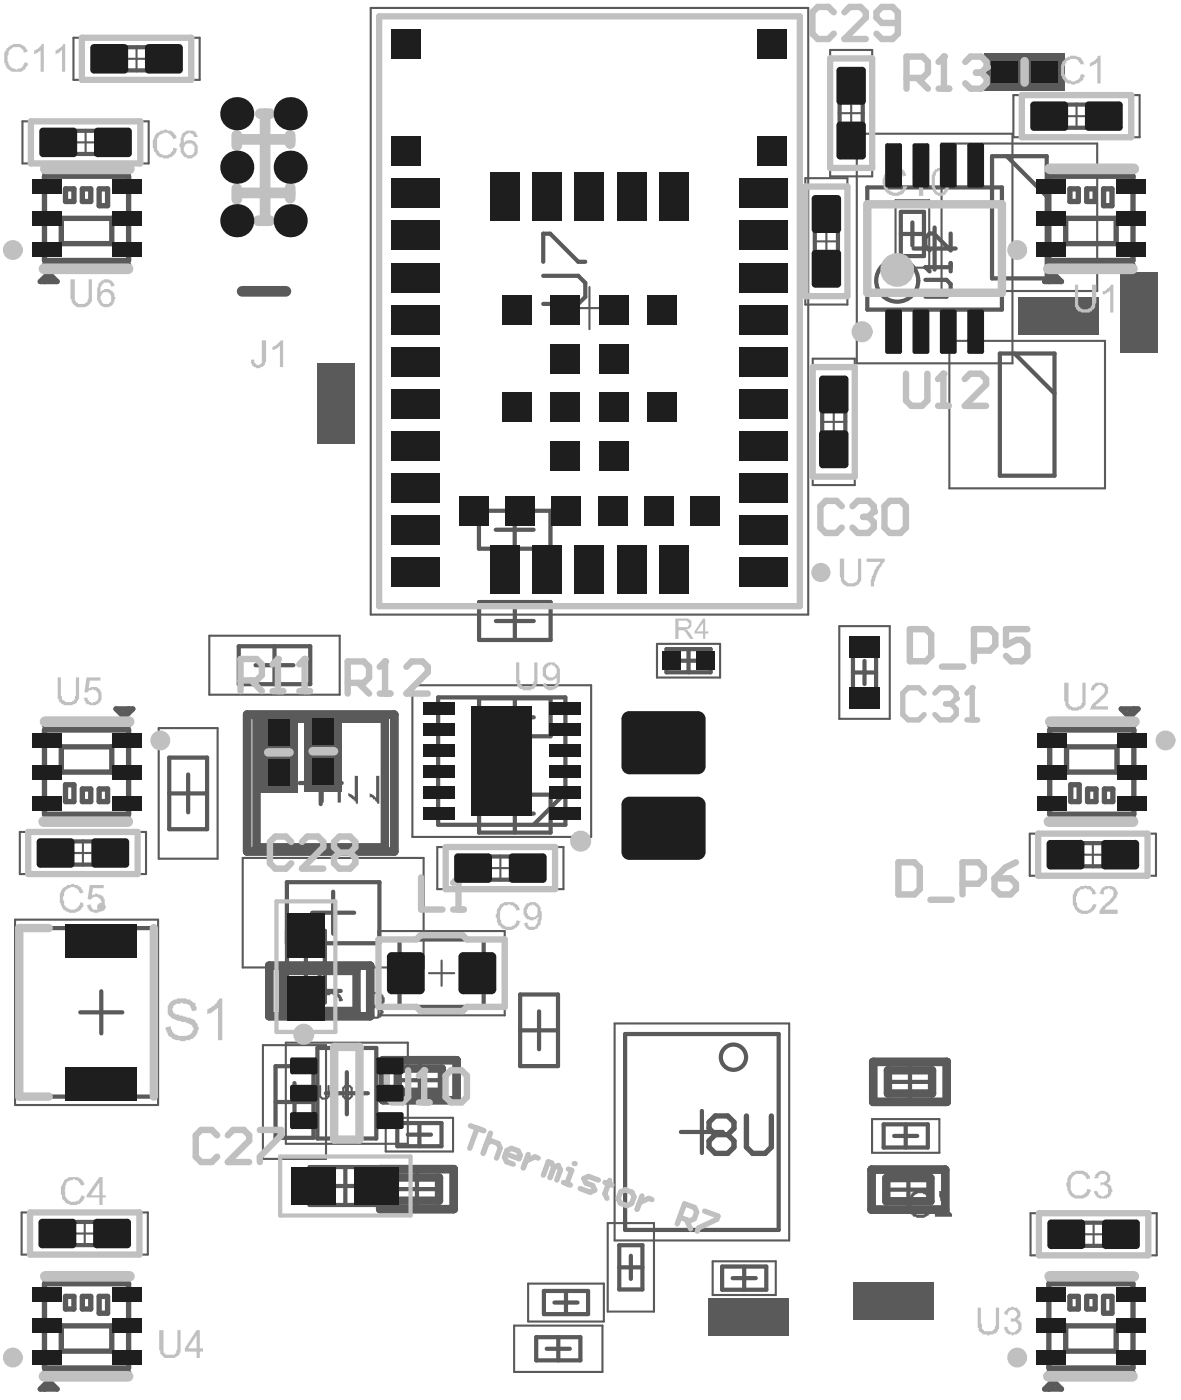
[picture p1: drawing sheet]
<svg xmlns="http://www.w3.org/2000/svg" width="93mm" height="110mm" viewBox="0 0 93 110" stroke-linecap="round" stroke-linejoin="round" font-family="sans-serif">
<path d="M19.5 56.4h11.6v10.8h-11.6zM21.2 76.2h8v4h-8zM30 92.2h5.8v3.2h-5.8zM30.2 83.6h5.8v3.2h-5.8zM68.7 92.3h5.8v3.1h-5.8zM68.9 83.8h5.8v3.1h-5.8z" fill="none" stroke="#5a5a5a" stroke-width=".66"/>
<g fill="#5a5a5a">
<path d="M25.5 61.3h.1a.92 .92 0 0 1 1.2 .2l.1 .1v1.7h-.3v-1.2a.6 .6 0 0 0-.2-.7h-.1a.56 .56 0 0 0-.6 .1 .56 .56 0 0 0-.2 .6v1.2h-.2v-1.7h.1v-.2z"/>
<path d="M28 61.2h.2v2.2h-.1l-.1-.3-.5-.3v-.3h.1v.1h.1l.3 .3z"/>
<path d="M29.7 61.2h.2v2.2h-.2l-.1-.4h-.2l-.1-.1h-.1v-.4l.5 .4z"/>
<path d="M72 94a1.05 1.05 0 0 1 1.2 .1l.2 .2 .1 .3h-.4a.59 .59 0 0 0-.9-.4 1.04 1.04 0 0 0 .1 1.6h.2a.45 .45 0 0 0 .6-.3v-.1l.3 .1a.77 .77 0 0 1-1.2 .5h-.1a1.03 1.03 0 0 1-.5-1.2v-.3h.1z"/>
<path d="M74.1 93.9h.2v.5h.1l.1 .5h.1v.1l.3 .6 .2 .1v.3h-1.4v-.3h1a3.2 3.2 0 0 1-.6-1.5z"/>
<path d="M25.4 78.4a1.41 1.41 0 0 1 1.4 0l.2 .4v.1l-.2 .1-.1-.3-.2-.2a.7 .7 0 0 0-1 .3v.2a.92 .92 0 0 0 .4 1.1h.1a.45 .45 0 0 0 .6-.2l.1-.2 .3 .1v.2h-.1a.85 .85 0 0 1-1.2 .3 .81 .81 0 0 1-.5-.7v-.2a.94 .94 0 0 1 .2-.9z"/>
<path d="M28 78.2h.2v2.2h-.1l-.3-.4-.3-.2v-.2h.1l.3 .2 .1 .1z"/>
<path d="M29.2 78.3a.76 .76 0 0 1 1.1 .6 .58 .58 0 0 1-.4 .5 .45 .45 0 0 1 .4 .5h-.1a.57 .57 0 0 1-1 .4l-.2-.4v-.1h.2a.45 .45 0 0 0 .5 .4l.3-.4h-.1v-.2l-.4-.1v-.2h.1a.39 .39 0 0 0 .4-.2 .39 .39 0 0 0 0-.4l-.1-.1a.36 .36 0 0 0-.4-.2 .36 .36 0 0 0-.3 .4h-.3z"/>
</g>
<g fill="none" stroke="#5a5a5a" stroke-width=".33">
<path d="M5 10.3h3.5v1.8h-3.5zM9 3.7h3.5v1.9h-3.5zM64.3 17.3h1.8v3.5h-1.8zM66.2 7.2h1.8v3.5h-1.8zM83.2 8.2h3.4v1.9h-3.4zM64.8 31.5h1.9v3.5h-1.9zM4.8 66.4h3.5v1.8h-3.5zM23.6 78.2h3.3M23.6 61.8h3.3M25.2 76.5v3.3M25.3 60.1v3.3M37.7 67.6h3.5v1.8h-3.5z"/>
<path d="M84.4 66.5h3.5v1.8h-3.5zM4.9 96.4h3.5v1.8h-3.5zM31.2 93.8h3.3M31.4 85.2h3.4M32.9 92.1v3.3M33.1 83.5v3.4M70 93.8h3.3M70.1 85.3h3.3M71.6 92.2v3.3M71.8 83.7v3.3M84.5 96.4h3.5v1.9h-3.5z"/>
</g>
<path d="M19.5 56.4h11.6v10.8h-11.6zM21.2 76.2h8v4h-8zM30 92.2h5.8v3.2h-5.8zM30.2 83.6h5.8v3.2h-5.8zM68.7 92.3h5.8v3.1h-5.8zM68.9 83.8h5.8v3.1h-5.8z" fill="none" stroke="#5a5a5a" stroke-width=".66"/>
<g fill="#5a5a5a">
<path d="M20.5 56.2h3v6.3h-3z"/>
<path d="M24 56.1h3v6.3h-3z"/>
<path d="M77.6 4.2h6.4v2.9h-6.4z"/>
<path d="M25 28.7h2.9v6.3h-2.9z"/>
<path d="M67.3 101.1h6.4v3h-6.4z"/>
<path d="M55.9 102.4h6.3v3h-6.3z"/>
<path d="M88.4 21.5h2.9v6.3h-2.9z"/>
<path d="M80.3 23.4h6.4v3h-6.4z"/>
</g>
<g fill="none" stroke="#5a5a5a" stroke-width=".17">
<path d="M1.8 9.6h9.9v3.3h-9.9zM5.8 11.2h1.9M5.8 3h9.9v3.3h-9.9zM6.7 10.2v2M9.8 4.6h2M10.8 3.6v2M29.2 .6h34.5v47.9h-34.5zM63.5 14.1h3.3v9.9h-3.3zM64.2 19h2M65.2 18v2M65.5 3.9h3.3v10h-3.3zM66.1 8.9h2"/>
<path d="M67.1 7.9v2M67.6 10.5h12.2v18.2h-12.2zM70.6 15.8h2.7v5.3h-2.7zM74.3 11.3h12.2v11.7h-12.2zM78.9 4.7h3.8v2h-3.8zM79.9 7.5h10v3.3h-10zM83.9 9.2h2M84.9 8.2v2M25.5 30h2v3.7h-2zM44.8 24.3h3.3M46.5 22.6v3.4M64.1 28.3h3.3v10h-3.3z"/>
<path d="M64.8 33.3h1.9M65.7 32.3v2M74.9 26.9h12.2v11.6h-12.2zM81.7 23.9h3.7v2h-3.7zM88.8 22.8h2.1v3.7h-2.1zM12.5 57.4h4.7v10.3h-4.7zM16.5 50.1h10.3v4.7h-10.3zM21 57.5h2v3.7h-2zM24.5 57.4h2v3.7h-2zM32.5 54h14.1v12h-14.1zM51.8 50.8h5v2.6h-5zM66.2 49.4h4v7.3h-4z"/>
<path d="M1.2 72.5h11.3v14.7h-11.3zM1.6 65.6h9.9v3.3h-9.9zM5.5 67.3h2M6.5 66.3v2M19.1 67.7h14.3v8.6h-14.3zM21.8 71.1h4.6v10.3h-4.6zM29.8 73.4h10v6.7h-10zM33.8 76.8h2M34.5 66.8h9.9v3.3h-9.9zM34.8 75.8v2M38.5 68.5h2M39.5 67.5v2"/>
<path d="M81.2 65.8h10v3.3h-10zM85.2 67.4h2M86.2 66.4v2M1.7 95.6h10v3.4h-10zM5.7 97.3h2M6.7 96.3v2M20.7 82.4h5v9h-5zM22.1 91.2h10.3v4.7h-10.3zM22.5 82.2h9.7v8h-9.7zM30.4 88.2h5.3v2.6h-5.3zM47.9 96.5h3.7v6.9h-3.7zM48.5 80.7h13.7v17.1h-13.7z"/>
<path d="M56.2 99.5h5v2.6h-5zM68.8 88.3h5.3v2.6h-5.3zM81.3 95.7h9.9v3.3h-9.9zM85.2 97.3h2M86.2 96.4v1.9M40.5 104.6h7v3.6h-7zM41.6 101.2h6v3h-6zM57.2 102.9h3.7v2h-3.7zM68.6 101.6h3.7v2h-3.7z"/>
</g>
<g fill="none" stroke="#5a5a5a" stroke-width=".08">
<path d="M78.2 4.8h5.2v1.7h-5.2zM79 5.3l.2-.1v.5M82.2 5.3l.1-.1 .2 .1-.3 .4h.3M25.6 29.2h1.7v5.2h-1.7zM26.1 30.1l-.1 .1h.5M26.1 33.2l-.1 .1 .1 .2 .4-.3v.3M80.9 24h5.2v1.7h-5.2zM81.9 24.9v.5l-.2-.1M85.2 24.9h-.3l.3 .4-.2 .1-.1-.1M89 22.1h1.7v5.2h-1.7zM89.8 26.3h.5v.1M89.8 23v.3l.4-.3 .1 .1v.2"/>
<path d="M90.2 23.3h.1M21.1 56.7h1.7v5.3h-1.7zM22 57.6v.4l-.4-.3-.1 .2 .1 .1M24.7 56.6h1.6v5.3h-1.6zM25.5 57.6v.3l-.4-.3-.1 .2 .1 .1M22 61h-.5l.1 .1M25.5 60.9h-.5l.1 .1M56.4 103h5.2v1.7h-5.2zM57.6 103.5l-.1-.1-.1 .1 .3 .4h-.4M60.8 103.5l-.1-.1v.5M67.9 101.8h5.2v1.7h-5.2zM69.1 102.2l-.1-.1-.2 .1 .3 .4h-.3"/>
<path d="M72.3 102.2l-.2-.1v.5"/>
</g>
<g fill="none" stroke="#5a5a5a" stroke-width=".33">
<path d="M29.9 1.3h33.2v46.5h-33.2zM68.4 14.8h10.6v9.6h-10.6zM71 18.5h1.9M71 16.7h1.9v3.5h-1.9zM72 17.5v1.9M72 19.6h3.4M73.7 17.9v3.4M78.2 12.3h4.3v9.7h-4.3zM79.4 12.3l3.1 3.2M42.8 21.8h2.8l.6 .5v1.1l-.6 .6h-2.8M42.8 20.6v-2.2h.6l2.2 2.2h.6M73 22.1h1.6l.4 .3v.7l-.4 .3h-1.6"/>
<path d="M73 21.1h2M75 20.7v.7M78.8 27.9h4.4v9.6h-4.4zM80 27.9l3.2 3.1M13.3 59.8h3v5.6h-3zM18.8 51h5.7v3h-5.7zM20.2 52.5h2.9M21.6 51v3M34.6 55h10v10.1h-10zM37.8 40.3h5.6v3h-5.6zM37.8 47.5h5.6v3h-5.6zM37.8 55.1h5.6v3h-5.6z"/>
<path d="M39.1 41.8h3M39.1 56.6h3M39.1 49h3M40.6 40.3v3M40.6 47.5v3M40.6 55.1v3M52.6 51.2h3.4v1.8h-3.4zM53.4 52.1h1.8M54.3 51.2v1.8M67.3 53h1.8M67.3 51.3h1.8v3.5h-1.8zM68.2 52.1v1.9"/>
<path d="M1.5 73.2h10.6v13.3h-10.6zM6.3 79.8h3.3M8 78.2v3.3M13.3 62.6h3M14.8 61.1v3M22.6 76.2h3M22.6 73.4h3v5.7h-3v-9.5h7.3v4.8h-7.3M24.1 74.7v3M24.6 72h3.3M26.3 70.3v3.3M31.5 74.1h6.6v5.3h-6.6zM37.8 62.7h5.6v3h-5.6z"/>
<path d="M39.1 64.2h3M40.6 62.7v3M41 78.4h3v5.7h-3zM42.5 79.8v3M44.6 62.5l-2.5 2.6M21.7 86.9h3M21.7 84.1h3v5.6h-3zM23.2 85.4v3M24.4 92h5.7v3h-5.7zM25 82.7h4.7v7.1h-4.7zM25.7 86.2h3.3M25.7 93.5h3"/>
<path d="M27.2 92v3M27.4 84.6v3.3M31.3 88.6h3.5v1.8h-3.5zM32.2 89.5h1.8M33.1 88.6v1.8M41 81.3h3M48.8 100h1.9M48.8 98.2h1.9v3.5h-1.9zM49.3 81.6h12.1v15.4h-12.1zM49.7 99v1.9M53.7 89.3h3.3M55.4 87.6v3.3"/>
<path d="M56.9 99.9h3.5v1.8h-3.5zM58.7 99.9v1.8M69.7 88.7h3.5v1.8h-3.5zM70.5 89.6h1.8M71.4 88.7v1.8M42.3 105.5h3.5v1.8h-3.5zM42.9 101.8h3.5v1.8h-3.5zM43.1 106.4h1.8M43.7 102.7h1.8M44 105.5v1.8M44.6 101.8v1.8M57.8 100.8h1.8"/>
<circle cx="70.8" cy="22.1" r="1.66"/>
<circle cx="57.8" cy="83.4" r="1"/>
</g>
<path d="M19.1 23h3.4" fill="none" stroke="#5a5a5a" stroke-width=".84"/>
<g fill="none" stroke="#5a5a5a" stroke-width=".42">
<path d="M3.5 13.6h6.6M3.5 13.9h6.6v6.6h-6.6zM4.8 17.2h4v2h-4zM5.2 14.9h.6v1h-.6zM6.5 14.9h.7v1h-.7zM7.8 14.9h.7v1.3h-.7zM82.7 13.6h6.6M82.7 13.9h6.6v6.6h-6.6zM84 17.2h4v2h-4zM84.4 14.9h.6v1h-.6zM85.7 14.9h.7v1h-.7zM87 14.9h.7v1.3h-.7z"/>
<path d="M3.5 20.9h6.6M3.8 21.5l.7 .7h-1.3zM3.8 21.9l-.3 .3M82.7 20.9h6.6M83 21.9l-.3 .3M83 21.5l.7 .7h-1.3zM3.5 57.2h6.6M3.5 57.6h6.6v6.6h-6.6zM4.8 58.9h4v2h-4zM9.1 55.9h1.4l-.7 .7zM10.1 55.9l-.3 .3M82.8 57.2h6.6"/>
<path d="M82.8 57.6h6.6v6.6h-6.6zM84.1 58.9h4v2h-4zM88.4 55.9h1.3l-.6 .7zM89.4 55.9l-.3 .3M3.5 64.6h6.6M5.2 61.9h.6v1.3h-.6zM6.5 62.2h.7v1h-.7zM7.8 62.2h.7v1h-.7zM82.8 64.6h6.6M84.4 61.9h.7v1.3h-.7zM85.8 62.2h.6v1h-.6zM87.1 62.2h.7v1h-.7z"/>
<path d="M3.5 108.2h6.6M3.5 100.9h6.6M3.5 101.3h6.6v6.6h-6.6zM3.8 108.9l.7 .7h-1.3zM3.8 109.2l-.3 .4M4.8 104.6h4v2h-4zM5.2 102.2h.6v1h-.6zM6.5 102.2h.7v1h-.7zM7.8 102.2h.7v1.4h-.7zM82.7 108.2h6.6M82.7 100.9h6.6M82.7 101.3h6.6v6.6h-6.6z"/>
<path d="M83 109.2l-.3 .4M83 108.9l.7 .7h-1.3zM84 104.6h4v2h-4zM84.4 102.2h.6v1h-.6zM85.7 102.2h.7v1h-.7zM87 102.2h.7v1.4h-.7z"/>
</g>
<path d="M20.2 56.7h10.1v10.1h-10.1zM22.3 76.6h5.8v3.1h-5.8zM31.1 92.9h3.5v1.8h-3.5zM31.4 84.3h3.4v1.8h-3.4zM69.9 92.9h3.5v1.8h-3.5zM70 84.4h3.5v1.8h-3.5z" fill="none" stroke="#5a5a5a" stroke-width=".66"/>
<circle cx="73" cy="21.1" r=".17" fill="#5a5a5a"/>
<path d="M75 18.4v1.3l-1.4-1.3h-.3l-.3 .3v.7l.3 .3M73 21.1l.3 .3" fill="none" stroke="#5a5a5a" stroke-width=".33"/>
<path d="M25.2 85.7v.8l.2 .1h.3l.2-.1v-.8M26.2 86.6h.4M26.4 85.7h.1M26.4 85.7v.9M26.4 85.7l-.2 .1M27.2 85.7h.4l.1 .1v.7l-.1 .1h-.4l-.1-.1v-.7z" fill="none" stroke="#5a5a5a" stroke-width=".17"/>
<path d="M56.4 89.5l-.5 .5v.5l.5 .5h1l.5-.5v-.5l-.5-.5M56.4 89.5l-.5-.5v-.5l.5-.5h1l.5 .5v.5l-.5 .5M56.4 89.5h1M58.9 88v2.5l.5 .5h.9l.5-.5v-2.5" fill="none" stroke="#5a5a5a" stroke-width=".42"/>
<path d="M2.4 95.6v3.4M11 95.6v3.4" fill="none" stroke="#c0c0c0" stroke-width=".5"/>
<path d="M18.7 10.7v.8M18.7 14.9v.8M18.8 11h4.1M19 15.2h3.9M20.4 17.4h.9M20.5 9h.8M22.9 10.7v.6M22.9 14.8v.8" fill="none" stroke="#c0c0c0" stroke-width=".84"/>
<path d="M26.4 89.9h1.9M26.4 82.6h1.9" fill="none" stroke="#c0c0c0" stroke-width=".66"/>
<path d="M29.8 74.1v5.3M32.8 74.1l.4-.3h3.3l.3 .3" fill="none" stroke="#c0c0c0" stroke-width=".51"/>
<circle cx="33.2" cy="73.8" r=".25" fill="#c0c0c0"/>
<g fill="none" stroke="#c0c0c0" stroke-width=".5">
<path d="M2.4 9.6h8.7v3.3h-8.7zM6.5 3h8.6v3.3h-8.6zM29.9 1.3h33.2v46.5h-33.2zM63.5 14.7h3.3v8.7h-3.3zM65.5 4.6h3.3v8.6h-3.3zM80.6 7.5h8.6v3.3h-8.6zM64.1 29h3.3v8.6h-3.3zM2.2 65.6h8.7v3.3h-8.7zM35.1 66.8h8.7v3.3h-8.7zM81.9 65.8h8.6v3.3h-8.6zM2.4 95.6h8.6M2.4 99h8.6"/>
<path d="M81.9 95.7h8.7v3.3h-8.7z"/>
</g>
<path d="M29.8 74.1h3M36.8 74.1h3v5.3h-3l-.3 .3h-3.3l-.4-.3h-3" fill="none" stroke="#c0c0c0" stroke-width=".51"/>
<path d="M21.8 71.1h4.6v10.3h-4.6zM22.1 91.2h10.3v4.7h-10.3z" fill="none" stroke="#c0c0c0" stroke-width=".33"/>
<path d="M80.8 4.8v1.7M21.1 59.3h1.7M24.7 59.3h1.6" fill="none" stroke="#c0c0c0" stroke-width=".67"/>
<g fill="none" stroke="#c0c0c0" stroke-width=".84">
<path d="M3.6 13.3h6.6M20.9 9v8.4M82.8 13.3h6.6M3.5 21.2h6.6M82.7 21.2h6.6M3.6 56.9h6.6M82.8 56.9h6.7M3.4 64.8h6.7M82.7 64.8h6.7M3.5 108.6h6.6M3.6 100.7h6.6M82.7 108.6h6.6"/>
<path d="M82.8 100.7h6.6"/>
</g>
<path d="M68.4 16.1h10.6v7h-10.6zM3.8 73.2h-2.3v13.3h2.3M12.1 73.2v13.3M26.4 82.6v7.3M28.3 82.6v7.3" fill="none" stroke="#c0c0c0" stroke-width=".66"/>
<g fill="#c0c0c0">
<path d="M5.1 70a.32 .32 0 0 1 .5-.2l.2-.1 .6 .3v.1h.1l.1 .3-.3 .1-.1-.1a.3 .3 0 0 0-.3-.3v-.1h-.3l-.5 .2-.1 .5 .1 .5a.42 .42 0 0 0 .4 .5 .81 .81 0 0 0 .8-.4v-.1h.3v.1a.9 .9 0 0 1-1 .7h-.1a1.08 1.08 0 0 1-.8-1v-.5l.1-.3z"/>
<path d="M7.1 69.8h1.1v.3h-.9l-.1 .5h.1a.63 .63 0 0 1 1 .5 .73 .73 0 0 1-.3 .7 .73 .73 0 0 1-.8 .1l-.3-.2-.1-.3 .4-.1a.34 .34 0 0 0 .4 .4 .43 .43 0 0 0 .4-.5v-.1l-.2-.2a.34 .34 0 0 0-.6 0v.1l-.3-.1z"/>
<path d="M4.6 53.4h.2v1.5l.1 .2a.63 .63 0 0 0 1 0l.1-.2v-1.5h.2v1.3a.55 .55 0 0 1-.1 .6v.2a1.26 1.26 0 0 1-1.3 0l-.2-.2v-.2z"/>
<path d="M6.8 53.4h1.1v.3h-.8l-.1 .6 .2-.1a.71 .71 0 0 1 .8 .4 .71 .71 0 0 1-.2 .9l-.2 .1a.67 .67 0 0 1-.9-.5l-.1-.1h.3a.34 .34 0 0 0 .2 .4 .34 .34 0 0 0 .3 0 .45 .45 0 0 0 .3-.8l-.1-.2h-.3h-.1h-.2l-.1 .2h-.2z"/>
<path d="M5.6 22h.3v1.3a.45 .45 0 0 0 .3 .6v.1a.6 .6 0 0 0 .8-.5v-1.5h.2v1.3a.82 .82 0 0 1-1 .9l-.5-.2-.1-.4z"/>
<path d="M20.6 26.8h.4v1.7a.68 .68 0 0 1-1.1 .4l-.1-.5h.3a.32 .32 0 0 0 .4 .4l.1-.2z"/>
<path d="M21.5 27.3h.2l.5-.5h.1v2.2h-.2v-1.7l-.3 .2h-.1v.1h-.2z"/>
<path d="M8 22.1l.3-.1a.53 .53 0 0 1 .6 .4h.1v.1l-.2 .1a.35 .35 0 0 0-.5-.3l-.4 .3v.4a.57 .57 0 0 1 1 .1l.1 .1a.76 .76 0 0 1-.7 1 .91 .91 0 0 1-.6-1.1l.1-.7zM8.2 23l-.1 .1a.42 .42 0 0 0-.1 .6 .39 .39 0 0 0 .5 .3 .39 .39 0 0 0 .3-.4 .42 .42 0 0 0-.2-.5 .42 .42 0 0 0-.4-.1z"/>
</g>
<path d="M33.2 69.2v2.5h1.7M35.7 71.7h.9M36.2 69.2v2.5" fill="none" stroke="#c0c0c0" stroke-width=".51"/>
<circle cx="36.2" cy="69.2" r=".25" fill="#c0c0c0"/>
<path d="M36.2 69.2l-.5 .4" fill="none" stroke="#c0c0c0" stroke-width=".51"/>
<g fill="#c0c0c0">
<path d="M84.9 70.1h.1a1.05 1.05 0 0 1 .9-.2l.6 .5v.1l-.3 .1a.65 .65 0 0 0-.9-.5 1 1 0 0 0 .1 1.7 .71 .71 0 0 0 .7-.3l.1-.2h.3a.94 .94 0 0 1-.7 .8 .94 .94 0 0 1-.9-.3 1.73 1.73 0 0 1-.2-1.5z"/>
<path d="M87 70h.1v-.1a.77 .77 0 0 1 1 .6 1.9 1.9 0 0 1-.9 1.1l-.2 .1h1.1v.4h-1.4l.1-.4 .5-.5a.78 .78 0 0 0 .4-1.1h-.2a.34 .34 0 0 0-.5 .3v.2l-.3-.1z"/>
<path d="M84.8 22.5h.2v1.3a.56 .56 0 0 0 .6 .6 .56 .56 0 0 0 .5-.7v-1.2h.4v1.4l-.1 .2a.77 .77 0 0 1-1 .5h-.1a.77 .77 0 0 1-.5-.9z"/>
<path d="M87 23h.1l.5-.5h.2v2.1h-.3v-1.6l-.4 .2h-.1z"/>
<path d="M5.1 93a1.26 1.26 0 0 1 1.3 0l.3 .4-.3 .1-.2-.3a.32 .32 0 0 0-.6-.1 .32 .32 0 0 0-.4 .3l-.1 .2a1.26 1.26 0 0 0 .3 1.1l.2 .1a.6 .6 0 0 0 .7-.3l.1-.2 .3 .1-.1 .2a.87 .87 0 0 1-1.2 .4l-.2-.1a.66 .66 0 0 1-.3-.6l-.1-.1v-.6z"/>
<path d="M12.6 104.9h.3v1.4a.38 .38 0 0 0 .2 .5v.1h.2a.42 .42 0 0 0 .6-.4l.1-.1v-1.5h.2v1.3a.74 .74 0 0 1-.5 .9h-.1a.72 .72 0 0 1-1-.4v-.2z"/>
<path d="M12.4 10.5l.3-.2a.91 .91 0 0 1 1.2 .5v.1l-.2 .1a.62 .62 0 0 0-1.1-.4v.1a.96 .96 0 0 0-.2 .9v.1a.65 .65 0 0 0 .6 .5 .65 .65 0 0 0 .7-.5h.3l-.1 .2a.78 .78 0 0 1-1.1 .5 .72 .72 0 0 1-.7-.7h-.1v-.6l.2-.5z"/>
<path d="M39.4 71.3h.1a.96 .96 0 0 1 1.5 .4l-.3 .1a.42 .42 0 0 0-.4-.4l-.1-.1-.2 .1a.43 .43 0 0 0-.5 .4h-.1v.5a.75 .75 0 0 0 1 .8v-.1a.3 .3 0 0 0 .3-.3l.1-.1 .2 .1v.1a.58 .58 0 0 1-.6 .5h-.2a.55 .55 0 0 1-.6-.1l-.3-.3-.2-.6 .1-.6z"/>
<path d="M66.2 44.1h.4v1.2a.38 .38 0 0 0 .1 .5 .48 .48 0 0 0 .7 .1 .45 .45 0 0 0 .3-.6v-1.2h.2v1.2a.8 .8 0 0 1-1 1l-.3-.1-.3-.4v-.2l-.1-.1z"/>
<path d="M68.3 44.1h1.5v.2a2.06 2.06 0 0 0-.7 1.2l-.1 .3h-.1v.5h-.2a2.43 2.43 0 0 1 .5-1.6l.2-.4h-1.1z"/>
<path d="M53.5 49v.5h.6a.22 .22 0 0 0 .2-.2 .22 .22 0 0 0-.1-.3zM53.3 48.8h.7a.43 .43 0 0 1 .5 .3 .43 .43 0 0 1-.3 .5l-.1 .1h.2l.4 .7h-.3l-.2-.3a.52 .52 0 0 0-.7-.4v.7h-.2z"/>
<path d="M55.4 49.1l-.5 .7h.5zM55.4 48.8h.2v1h.3v.2h-.3v.4h-.2v-.4h-.6v-.2z"/>
<path d="M7.8 93.3l-.6 1h.6zM7.8 92.8h.3v1.5h.2v.1h-.2v.6h-.3v-.6h-1v-.1z"/>
<path d="M15.5 105.3l-.7 1h.7zM15.5 104.9h.3v1.4h.2v.3h-.2v.5h-.3v-.5h-.9v-.3z"/>
<path d="M14.4 10.5h.1a.72 .72 0 0 1 .8-.1h.1l.2 .3v.1h-.3a.45 .45 0 0 0-.6-.2 .63 .63 0 0 0-.2 .7 .6 .6 0 0 1 .7-.2 .6 .6 0 0 1 .4 .6 .63 .63 0 0 1-.4 .7l-.1 .1a.74 .74 0 0 1-.9-.8v-.1v-.3v-.4zM14.6 11.4v.2h-.1v.3l.1 .1a.42 .42 0 0 0 .5 .2 .42 .42 0 0 0 .2-.5 .32 .32 0 0 0-.4-.4z"/>
<path d="M41.8 71.4a.48 .48 0 0 0 0 .8v.1a.38 .38 0 0 0 .5-.1h.1v-.2a.38 .38 0 0 0-.2-.5l-.2-.2zM41.5 71.2h.1a.68 .68 0 0 1 1 .5v.1a1.24 1.24 0 0 1-.2 1.4 .63 .63 0 0 1-.7 .1l-.2-.1-.2-.4h.2l.1 .1a.43 .43 0 0 0 .6 .2l.1-.3h.1l.1-.5-.2 .1a.48 .48 0 0 1-.7 .1l-.3-.3v-.5z"/>
</g>
<path d="M17.1 89.5l-.4-.4h-.8l-.5 .4v1.7l.5 .5h.8l.4-.5M18 89.5l.4-.4h.8l.4 .4v.5l-1.6 1.7h1.6M20.5 89.1h1.7v.4l-1.7 1.7v.5" fill="none" stroke="#c0c0c0" stroke-width=".51"/>
<g fill="#c0c0c0">
<path d="M77.1 103.1h.3v1.3a.38 .38 0 0 0 .2 .5v.1h.3a.38 .38 0 0 0 .5-.2l.1-.2v-1.5h.3v1.2a.74 .74 0 0 1-.6 .9l-.3 .1v-.1a.68 .68 0 0 1-.7-.3v-.2h-.1z"/>
<path d="M79.5 103.1h.3h.3a.51 .51 0 0 1 .4 .5 .51 .51 0 0 1-.3 .5l.2 .1a.87 .87 0 0 1 .2 .7l-.4 .3h-.2a.63 .63 0 0 1-.8-.5h.3a.46 .46 0 0 0 .5 .4v-.1a.42 .42 0 0 0 .3-.6 .42 .42 0 0 0-.6-.2v-.2a.36 .36 0 0 0 .5-.4 .36 .36 0 0 0-.6-.2h-.1v.3l-.3-.1v-.1z"/>
</g>
<path d="M70.8 68h1.3l.4 .4v1.7l-.4 .4h-1.3zM73.4 71h1.7M75.9 69.7h1.3l.4-.4v-.9l-.4-.4h-1.3v2.5M78.4 69.3h1.3l.4 .4v.4l-.4 .4h-.8l-.5-.4zM80.1 68l-.8 .4-.9 .9" fill="none" stroke="#c0c0c0" stroke-width=".51"/>
<path d="M72.9 54.7l-.4-.5h-.9l-.4 .5v1.7l.4 .4h.9l.4-.4M73.7 54.7l.4-.5h.9l.4 .5v.4" fill="none" stroke="#c0c0c0" stroke-width=".42"/>
<circle cx="75.4" cy="55.1" r=".21" fill="#c0c0c0"/>
<path d="M74.6 55.5h.4M75 55.5l.4 .4v.5l-.4 .4h-.9l-.4-.4M75.4 55.1l-.4 .4M76.2 56.8h.9M76.7 54.2v2.6" fill="none" stroke="#c0c0c0" stroke-width=".42"/>
<circle cx="76.7" cy="54.2" r=".21" fill="#c0c0c0"/>
<path d="M76.7 54.2l-.5 .5" fill="none" stroke="#c0c0c0" stroke-width=".42"/>
<g fill="#c0c0c0">
<path d="M69.9 13.4l.4-.1a1.26 1.26 0 0 1 1.1 .2l.1 .3-.3 .1a.42 .42 0 0 0-.4-.4l-.1-.1h-.2v.1a.43 .43 0 0 0-.5 .4h-.1v.3a.76 .76 0 0 0 .7 1 .57 .57 0 0 0 .6-.4v-.1h.3v.2a.94 .94 0 0 1-1.1 .5 .94 .94 0 0 1-.7-.8l-.1-.1v-.4z"/>
<path d="M72 13.8a.87 .87 0 0 0 .5-.5h.3v2.1h-.3v-1.7l-.4 .3h-.1z"/>
<path d="M73.9 13.5a1.95 1.95 0 0 0 0 1.6 .36 .36 0 0 0 .6-.2h.1v-.5a.67 .67 0 0 0-.5-1v.1zM73.7 13.3h.3a.74 .74 0 0 1 .8 .5v.2a1.75 1.75 0 0 1-.2 1.4h-.2a.55 .55 0 0 1-.6 0 .55 .55 0 0 1-.2-.5h-.1v-.2a1.75 1.75 0 0 1 .2-1.4z"/>
</g>
<path d="M65.8 1l-.5-.5h-.8l-.4 .5v1.7l.4 .4h.8l.5-.4M66.6 1l.4-.5h.9l.4 .5v.4l-1.7 1.7h1.7M70.8 1.8h-1.3l-.4-.4v-.4l.4-.5h.9l.4 .5v1.7l-.4 .4h-.9l-.4-.4" fill="none" stroke="#c0c0c0" stroke-width=".51"/>
<g fill="#c0c0c0">
<path d="M83.9 53.9h.4v1.2a.45 .45 0 0 0 .2 .6l.1 .1a.55 .55 0 0 0 .6-.2l.2-.1v-1.6h.2v1.3a.6 .6 0 0 1-.2 .7h-.1a.63 .63 0 0 1-.7 .1h-.3l-.3-.4v-.2l-.1-.1z"/>
<path d="M86.4 53.9h.2a.55 .55 0 0 1 .6 .1 .63 .63 0 0 1 .2 .7l-1 1h1v.3h-1.5l.2-.5 .9-.7v-.1a.39 .39 0 0 0 0-.6 .39 .39 0 0 0-.5 .1h-.1l-.1 .2h-.3a.45 .45 0 0 1 .4-.5z"/>
<path d="M13.6 78.9h.1a1.36 1.36 0 0 1 1.7 .4l.1 .4-.3 .1-.1-.1a.46 .46 0 0 0-.6-.5l-.2-.1-.1 .1a.58 .58 0 0 0-.5 .2l-.1 .3h.1v.1l.1 .2 .6 .1 .1 .1a1.23 1.23 0 0 1 1.2 .8 1 1 0 0 1-1 1l-.1 .1h-.4v-.1h-.6l-.4-.4v-.2h-.1v-.2v-.2l.4-.1a.75 .75 0 0 0 .9 .8 .55 .55 0 0 0 .6-.2l.2-.1 .1-.2a.58 .58 0 0 0-.5-.5l-.2-.1a1.88 1.88 0 0 1-1.3-.5l-.1-.1v-.3a.67 .67 0 0 1 .4-.8z"/>
<path d="M16.3 79.6l.6-.3 .4-.6h.2v3.3h-.3v-2.5l-.4 .3-.5 .2z"/>
</g>
<path d="M19 53.7h1.2l.5-.5v-.8l-.5-.4h-1.2v2.5M19.8 53.7l.9 .8M21.5 54.5h.8M21.9 52v2.5" fill="none" stroke="#c0c0c0" stroke-width=".51"/>
<circle cx="21.9" cy="52" r=".25" fill="#c0c0c0"/>
<path d="M21.9 52l-.4 .4M23.6 54.5h.8M24 52v2.5" fill="none" stroke="#c0c0c0" stroke-width=".51"/>
<circle cx="24" cy="52" r=".25" fill="#c0c0c0"/>
<path d="M24 52l-.4 .4" fill="none" stroke="#c0c0c0" stroke-width=".51"/>
<g fill="#c0c0c0">
<path d="M.5 3.8h.1a.92 .92 0 0 1 1.6 .3h-.3a.43 .43 0 0 0-.6-.4h-.1a.59 .59 0 0 0-.5 .6l-.1 .2a.88 .88 0 0 0 .7 1l.5-.2 .1-.4 .3 .1v.1a.98 .98 0 0 1-1.4 .5l-.1-.1a1.35 1.35 0 0 1-.3-1.5h.1z"/>
<path d="M2.7 4a.87 .87 0 0 0 .6-.5h.2v2.2h-.3v-1.7l-.5 .3z"/>
<path d="M4.4 4l.2-.1 .4-.4h.1v2.2h-.2v-1.7l-.5 .3z"/>
</g>
<path d="M30.5 84.4v2.1l.4 .5h.9l.4-.5v-2.1M33 87h.9M33.5 84.4v2.6" fill="none" stroke="#c0c0c0" stroke-width=".51"/>
<circle cx="33.5" cy="84.4" r=".25" fill="#c0c0c0"/>
<path d="M33.5 84.4l-.5 .4M35.6 84.4h.8l.4 .4v1.7l-.4 .5h-.8l-.5-.5v-1.7z" fill="none" stroke="#c0c0c0" stroke-width=".51"/>
<g fill="#c0c0c0">
<path d="M40.7 52.2h.3v1.4v.1a.52 .52 0 0 0 .4 .5 .52 .52 0 0 0 .6-.2v-.2h.1v-1.6h.3v1.4a.76 .76 0 0 1-.9 .8h-.3a.43 .43 0 0 1-.4-.5h-.1z"/>
<path d="M43.2 52.5v.1a.48 .48 0 0 0-.1 .7 .48 .48 0 0 0 .7 0 .48 .48 0 0 0-.1-.7l-.1-.2zM43.1 52.3l.1-.1a.8 .8 0 0 1 1 1.1v.6h-.1a.43 .43 0 0 1-.5 .5 .6 .6 0 0 1-.8-.5h.3a.32 .32 0 0 0 .4 .3 .3 .3 0 0 0 .3-.3h.1v-.6a.51 .51 0 0 1-.4 .4 .51 .51 0 0 1-.5-.3 .43 .43 0 0 1-.2-.6v-.2z"/>
</g>
<path d="M66.4 39.9l-.4-.4h-.9l-.4 .4v1.7l.4 .4h.9l.4-.4M67.2 39.9l.4-.4h.9l.4 .4v.4" fill="none" stroke="#c0c0c0" stroke-width=".51"/>
<circle cx="68.9" cy="40.3" r=".25" fill="#c0c0c0"/>
<path d="M71.5 6.1h1.3l.4-.4v-.8l-.4-.4h-1.3v2.5M72.3 6.1l.9 .9M74 7h.9M74.4 4.5v2.5M70.2 39.5h.8l.4 .4v1.7l-.4 .4h-.8l-.4-.4v-1.7zM68.1 40.8h.4M68.5 40.8l.4 .4v.4l-.4 .4h-.9l-.4-.4M68.9 40.3l-.4 .5" fill="none" stroke="#c0c0c0" stroke-width=".51"/>
<circle cx="74.4" cy="4.5" r=".25" fill="#c0c0c0"/>
<path d="M74.4 4.5l-.4 .4M76.1 4.9l.4-.4h.9l.4 .4v.4" fill="none" stroke="#c0c0c0" stroke-width=".51"/>
<circle cx="77.8" cy="5.3" r=".25" fill="#c0c0c0"/>
<path d="M77 5.7h.4M77.4 5.7l.4 .4v.5l-.4 .4h-.9l-.4-.4M77.8 5.3l-.4 .4" fill="none" stroke="#c0c0c0" stroke-width=".51"/>
<g fill="#c0c0c0">
<path d="M84.6 92.4h.2v-.1h.5a.74 .74 0 0 1 .6 .6h.1l-.3 .1v-.1a.7 .7 0 0 0-.9-.2 .7 .7 0 0 0-.4 .8 .53 .53 0 0 0 .4 .7v.1a.81 .81 0 0 0 1-.5l.2 .1a.91 .91 0 0 1-1.1 .6l-.4-.1a1.18 1.18 0 0 1-.3-1.3l.1-.3z"/>
<path d="M86.6 92.4l.2-.1h.3v.1a.43 .43 0 0 1 .4 .5v.4h-.2l.3 .2v.2a.63 .63 0 0 1-.6 .8h-.1a.58 .58 0 0 1-.6-.6h.2a.44 .44 0 0 0 .6 .5 .44 .44 0 0 0 .3-.6 .44 .44 0 0 0-.6-.3v-.2a.36 .36 0 0 0 .5-.2 .36 .36 0 0 0-.2-.5 .36 .36 0 0 0-.5 .2v.1h-.3l.1-.2z"/>
<path d="M84 4.6h.1a.92 .92 0 0 1 1.3 .1l.1 .4h-.3a.62 .62 0 0 0-.5-.5 .62 .62 0 0 0-.6 .3v.1a.63 .63 0 0 0-.2 .7 .69 .69 0 0 0 .5 .7 .69 .69 0 0 0 .8-.3l.1-.3 .2 .1-.1 .4-.2 .2-.3 .1a.93 .93 0 0 1-1.2-.8v-.3a1.35 1.35 0 0 1 .3-.9z"/>
<path d="M86 4.9a.72 .72 0 0 0 .6-.5h.2v2.2h-.3v-1.7l-.1 .2-.5 .1v-.2z"/>
</g>
<path d="M71.4 29.5v2.1l.5 .4h.8l.4-.4v-2.1M74 32h.8M74.4 29.5v2.5" fill="none" stroke="#c0c0c0" stroke-width=".51"/>
<circle cx="74.4" cy="29.5" r=".25" fill="#c0c0c0"/>
<path d="M74.4 29.5l-.4 .4M76.1 29.9l.4-.4h.8l.5 .4v.4l-1.7 1.7h1.7M27.4 53.9h1.3l.4-.5v-.8l-.4-.4h-1.3v2.5M28.3 53.9l.8 .8M29.9 54.7h.9M30.4 52.2v2.5M23 66.4l-.5-.4h-.8l-.4 .4v1.7l.4 .4h.8l.5-.4M23.8 66.4l.4-.4h.9l.4 .4v.4l-1.7 1.7h1.7M26.8 67.2l-.5-.4v-.4l.5-.4h.8l.4 .4v.4l-.4 .4M26.8 67.2l-.5 .5v.4l.5 .4h.8l.4-.4v-.4l-.4-.5M26.8 67.2h.8" fill="none" stroke="#c0c0c0" stroke-width=".51"/>
<circle cx="30.4" cy="52.2" r=".25" fill="#c0c0c0"/>
<path d="M30.4 52.2l-.5 .4M32.1 52.6l.4-.4h.8l.4 .4v.4l-1.6 1.7h1.6M71.8 49.6h1.2l.4 .4v1.7l-.4 .5h-1.2zM74.3 52.6h1.7M76.8 51.3h1.3l.4-.4v-.9l-.4-.4h-1.3v2.6M81 49.6h-1.7v1.3l.9-.4h.4l.4 .4v.8l-.4 .5h-.8l-.5-.5" fill="none" stroke="#c0c0c0" stroke-width=".51"/>
<path d="M37.1 88.8l1.1 .4M37.6 89l-.6 1.6M38.4 90.2l.4-.2 .5 .2 .1 .3-.2 .8M38.7 89.4l-.6 1.6M39.9 91l1 .4 .1-.3-.1-.3-.6-.2-.3 .1-.2 .6 .2 .3 .5 .2M41.7 91.1l-.4 1M42.4 91.3l-.2-.1-.7 .4M43.7 92.1l-.2-.4-.3-.1-.3 1.1M43.7 92.1l-.3 .8M43.7 92.1l.3-.2 .2 .4-.3 .8M44.4 93.3l.6 .2M44.8 92.2l.3 .1-.4 1.1" fill="none" stroke="#c0c0c0" stroke-width=".42"/>
<circle cx="45.3" cy="91.8" r=".21" fill="#c0c0c0"/>
<path d="M47.2 93.1l-.8-.3-.4 .2 .2 .3 .5 .2 .2 .4-.4 .1-.7-.3M47.7 93.3l.5 .2M48.1 93.1l-.4 1.1 .2 .3M48.9 94l.4-.2 .5 .2 .2 .4-.2 .5-.4 .2-.5-.2-.1-.4zM50.6 94.3l-.4 1.1M51.4 94.6l-.2-.1-.8 .4M53.6 96l.8 .3 .4-.2 .1-.5-.1-.4-.8-.3-.6 1.6M54.1 96.2l.4 .7M55.6 95.5l1 .4-.1 .3-1.4 .6-.1 .3" fill="none" stroke="#c0c0c0" stroke-width=".42"/>
<g fill="none" stroke="#c0c0c0" stroke-width=".84">
<circle cx="1" cy="19.7" r=".36"/>
<circle cx="80.2" cy="19.7" r=".36"/>
<circle cx="12.6" cy="58.4" r=".36"/>
<circle cx="64.7" cy="45.2" r=".33"/>
<circle cx="91.9" cy="58.4" r=".36"/>
<circle cx="1" cy="107.1" r=".36"/>
<circle cx="80.2" cy="107.1" r=".36"/>
</g>
<circle cx="8" cy="71.5" r=".17" fill="none" stroke="#c0c0c0" stroke-width=".33"/>
<g fill="none" stroke="#c0c0c0" stroke-width=".83">
<circle cx="68" cy="26.2" r=".41"/>
<circle cx="45.8" cy="66.3" r=".41"/>
<circle cx="24" cy="81.6" r=".41"/>
</g>
<circle cx="70.8" cy="21.3" r=".66" fill="none" stroke="#c0c0c0" stroke-width="1.3"/>
<g fill="#1e1e1e">
<path d="M21.1 59.9h1.7v2.1h-1.7z" fill-rule="evenodd"/>
<path d="M21.1 56.7h1.7v2.1h-1.7z" fill-rule="evenodd"/>
<path d="M24.7 56.6h1.6v2.1h-1.6z" fill-rule="evenodd"/>
<path d="M33.3 63.7h2.5v1h-2.5z" fill-rule="evenodd"/>
<path d="M33.3 62h2.5v1h-2.5z" fill-rule="evenodd"/>
<path d="M33.3 60.4h2.5v1h-2.5z" fill-rule="evenodd"/>
<path d="M33.3 57h2.5v1h-2.5z" fill-rule="evenodd"/>
<path d="M33.3 55.4h2.5v1h-2.5z" fill-rule="evenodd"/>
<path d="M30.9 40.7h3.8v2.3h-3.8z" fill-rule="evenodd"/>
<path d="M30.9 34h3.8v2.3h-3.8z" fill-rule="evenodd"/>
<path d="M30.9 27.4h3.8v2.3h-3.8z" fill-rule="evenodd"/>
<path d="M30.9 20.7h3.8v2.4h-3.8z" fill-rule="evenodd"/>
<path d="M30.9 14.1h3.8v2.3h-3.8z" fill-rule="evenodd"/>
<path d="M30.9 2.3h2.3v2.3h-2.3z" fill-rule="evenodd"/>
<path d="M40.1 67.6l.3-.3h2.4l.3 .3v1.7l-.3 .3h-2.4l-.3-.3z" fill-rule="evenodd"/>
<path d="M38.7 13.6h2.3v3.8h-2.3z" fill-rule="evenodd"/>
<path d="M47.2 34.8h2.4v2.3h-2.4z" fill-rule="evenodd"/>
<path d="M47.2 27.1h2.4v2.4h-2.4z" fill-rule="evenodd"/>
<path d="M45.3 13.6h2.3v3.8h-2.3z" fill-rule="evenodd"/>
<path d="M52 13.6h2.3v3.8h-2.3z" fill-rule="evenodd"/>
<path d="M58.3 40.7h3.8v2.3h-3.8z" fill-rule="evenodd"/>
<path d="M58.3 34h3.8v2.3h-3.8z" fill-rule="evenodd"/>
<path d="M58.3 27.4h3.8v2.3h-3.8z" fill-rule="evenodd"/>
<path d="M58.3 20.7h3.8v2.4h-3.8z" fill-rule="evenodd"/>
<path d="M58.3 14.1h3.8v2.3h-3.8z" fill-rule="evenodd"/>
<path d="M59.8 2.3h2.3v2.3h-2.3z" fill-rule="evenodd"/>
<path d="M67 54.2h2.4v1.7h-2.4z" fill-rule="evenodd"/>
<path d="M67 50.2h2.4v1.7h-2.4z" fill-rule="evenodd"/>
<path d="M64.9 33.9h1.7l.3 .3v2.4l-.3 .3h-1.7l-.3-.3v-2.4z" fill-rule="evenodd"/>
<path d="M88 104h2.3v1.2h-2.3z" fill-rule="evenodd"/>
<path d="M88 101.5h2.3v1.2h-2.3z" fill-rule="evenodd"/>
<path d="M86.9 96.5l.3-.3h2.4l.3 .3v1.7l-.3 .3h-2.4l-.3-.3z" fill-rule="evenodd"/>
<path d="M88.1 62.8h2.3v1.2h-2.3z" fill-rule="evenodd"/>
<path d="M88.1 60.3h2.3v1.2h-2.3z" fill-rule="evenodd"/>
<path d="M88.1 57.8h2.3v1.2h-2.3z" fill-rule="evenodd"/>
<path d="M88 16.6h2.3v1.2h-2.3z" fill-rule="evenodd"/>
<path d="M88 14.1h2.3v1.2h-2.3z" fill-rule="evenodd"/>
<path d="M85.6 8.3l.2-.3h2.5l.2 .3v1.7l-.2 .3h-2.5l-.2-.3z" fill-rule="evenodd"/>
<path d="M11.4 3.8l.3-.3h2.4l.3 .3v1.7l-.3 .3h-2.4l-.3-.3z" fill-rule="evenodd"/>
<path d="M24.7 59.8h1.6v2.1h-1.6z" fill-rule="evenodd"/>
<path d="M33.3 58.7h2.5v1h-2.5z" fill-rule="evenodd"/>
<path d="M30.9 44h3.8v2.3h-3.8z" fill-rule="evenodd"/>
<path d="M30.9 37.3h3.8v2.4h-3.8z" fill-rule="evenodd"/>
<path d="M30.9 30.7h3.8v2.3h-3.8z" fill-rule="evenodd"/>
<path d="M30.9 24.1h3.8v2.3h-3.8z" fill-rule="evenodd"/>
<path d="M30.9 17.4h3.8v2.3h-3.8z" fill-rule="evenodd"/>
<path d="M30.9 10.8h2.3v2.3h-2.3z" fill-rule="evenodd"/>
<path d="M39.9 39.2h2.3v2.3h-2.3z" fill-rule="evenodd"/>
<path d="M39.6 30.9h2.3v2.4h-2.3z" fill-rule="evenodd"/>
<path d="M38.7 43h2.3v3.8h-2.3z" fill-rule="evenodd"/>
<path d="M39.6 23.3h2.3v2.3h-2.3z" fill-rule="evenodd"/>
<path d="M47.1 39.2h2.4v2.3h-2.4z" fill-rule="evenodd"/>
<path d="M47.2 30.9h2.4v2.4h-2.4z" fill-rule="evenodd"/>
<path d="M45.3 43h2.3v3.8h-2.3z" fill-rule="evenodd"/>
<path d="M47.2 23.3h2.4v2.3h-2.4z" fill-rule="evenodd"/>
<path d="M54.4 39.2h2.4v2.3h-2.4z" fill-rule="evenodd"/>
<path d="M51 30.9h2.4v2.4h-2.4z" fill-rule="evenodd"/>
<path d="M52 43h2.3v3.8h-2.3z" fill-rule="evenodd"/>
<path d="M52.2 51.4h1.5v1.5h-1.5z" fill-rule="evenodd"/>
<path d="M54.9 51.4h1.5v1.5h-1.5z" fill-rule="evenodd"/>
<path d="M51 23.3h2.4v2.3h-2.4z" fill-rule="evenodd"/>
<path d="M58.3 30.7h3.8v2.3h-3.8z" fill-rule="evenodd"/>
<path d="M58.3 37.3h3.8v2.4h-3.8z" fill-rule="evenodd"/>
<path d="M58.3 44h3.8v2.3h-3.8z" fill-rule="evenodd"/>
<path d="M58.3 17.4h3.8v2.3h-3.8z" fill-rule="evenodd"/>
<path d="M58.3 24.1h3.8v2.3h-3.8z" fill-rule="evenodd"/>
<path d="M59.8 10.8h2.3v2.3h-2.3z" fill-rule="evenodd"/>
<path d="M64.9 29.6h1.7l.3 .3v2.4l-.3 .3h-1.7l-.3-.3v-2.4z" fill-rule="evenodd"/>
<path d="M66.3 5.3h1.7l.3 .3v2.4l-.3 .3h-1.7l-.3-.3v-2.4z" fill-rule="evenodd"/>
<path d="M66.3 9.6h1.7l.3 .3v2.4l-.3 .3h-1.7l-.3-.3v-2.4z" fill-rule="evenodd"/>
<path d="M72.1 24.4h1l.2 .2v3.1l-.2 .2h-1l-.1-.2v-3.1z" fill-rule="evenodd"/>
<path d="M74.3 24.4h1l.1 .2v3.1l-.1 .2h-1l-.2-.2v-3.1z" fill-rule="evenodd"/>
<path d="M72 11.5l.1-.2h1l.2 .2v3.1l-.2 .2h-1l-.1-.2z" fill-rule="evenodd"/>
<path d="M74.1 11.5l.2-.2h1l.1 .2v3.1l-.1 .2h-1l-.2-.2z" fill-rule="evenodd"/>
<path d="M78.2 4.8h2.1v1.7h-2.1z" fill-rule="evenodd"/>
<path d="M81.3 4.8h2.1v1.7h-2.1z" fill-rule="evenodd"/>
<path d="M88 106.5h2.3v1.1h-2.3z" fill-rule="evenodd"/>
<path d="M86.8 66.5l.3-.2h2.4l.3 .2v1.8l-.3 .3h-2.4l-.3-.3z" fill-rule="evenodd"/>
<path d="M88 19.1h2.3v1.2h-2.3z" fill-rule="evenodd"/>
<path d="M2.5 104h2.3v1.2h-2.3z" fill-rule="evenodd"/>
<path d="M2.5 101.5h2.3v1.2h-2.3z" fill-rule="evenodd"/>
<path d="M8.8 101.5h2.3v1.2h-2.3z" fill-rule="evenodd"/>
<path d="M8.8 104h2.3v1.2h-2.3z" fill-rule="evenodd"/>
<path d="M3 96.4l.3-.3h2.4l.3 .3v1.8l-.3 .3h-2.4l-.3-.3z" fill-rule="evenodd"/>
<path d="M7.3 96.4l.3-.3h2.4l.3 .3v1.8l-.3 .3h-2.4l-.3-.3z" fill-rule="evenodd"/>
<path d="M23 87.7h1.9l.1 .2v1l-.1 .1h-1.9l-.1-.1v-1z" fill-rule="evenodd"/>
<path d="M22.9 83.6l.1-.2h1.9l.1 .2v1l-.1 .1h-1.9l-.1-.1z" fill-rule="evenodd"/>
<path d="M8.8 60.3h2.3v1.2h-2.3z" fill-rule="evenodd"/>
<path d="M8.8 62.8h2.3v1.2h-2.3z" fill-rule="evenodd"/>
<path d="M2.5 62.8h2.3v1.2h-2.3z" fill-rule="evenodd"/>
<path d="M2.5 60.3h2.3v1.2h-2.3z" fill-rule="evenodd"/>
<path d="M8.8 57.8h2.3v1.2h-2.3z" fill-rule="evenodd"/>
<path d="M2.5 57.8h2.3v1.2h-2.3z" fill-rule="evenodd"/>
<path d="M2.5 16.6h2.3v1.2h-2.3z" fill-rule="evenodd"/>
<path d="M2.5 14.1h2.3v1.2h-2.3z" fill-rule="evenodd"/>
<path d="M8.8 14.1h2.3v1.2h-2.3z" fill-rule="evenodd"/>
<path d="M8.8 16.6h2.3v1.2h-2.3z" fill-rule="evenodd"/>
<path d="M29.8 87.7h1.9l.1 .2v1l-.1 .1h-1.9l-.1-.1v-1z" fill-rule="evenodd"/>
<path d="M29.7 83.6l.1-.2h1.9l.1 .2v1l-.1 .1h-1.9l-.1-.1z" fill-rule="evenodd"/>
<path d="M36.2 75.5l.3-.4h2.3l.3 .4v2.5l-.3 .4h-2.3l-.3-.4z" fill-rule="evenodd"/>
<path d="M30.5 75.5l.4-.4h2.2l.4 .4v2.5l-.4 .4h-2.2l-.4-.4z" fill-rule="evenodd"/>
<path d="M35.8 67.6l.3-.3h2.4l.3 .3v1.7l-.3 .3h-2.4l-.3-.3z" fill-rule="evenodd"/>
<path d="M43.3 60.4h2.5v1h-2.5z" fill-rule="evenodd"/>
<path d="M43.3 62h2.5v1h-2.5z" fill-rule="evenodd"/>
<path d="M43.3 63.7h2.5v1h-2.5z" fill-rule="evenodd"/>
<path d="M43.3 55.4h2.5v1h-2.5z" fill-rule="evenodd"/>
<path d="M43.3 57h2.5v1h-2.5z" fill-rule="evenodd"/>
<path d="M43.4 34.8h2.3v2.3h-2.3z" fill-rule="evenodd"/>
<path d="M43.4 27.1h2.3v2.4h-2.3z" fill-rule="evenodd"/>
<path d="M48.6 13.6h2.4v3.8h-2.4z" fill-rule="evenodd"/>
<path d="M42 13.6h2.3v3.8h-2.3z" fill-rule="evenodd"/>
<path d="M64.3 19.7h1.7l.3 .3v2.4l-.3 .3h-1.7l-.3-.3v-2.4z" fill-rule="evenodd"/>
<path d="M64.3 15.4h1.7l.3 .3v2.4l-.3 .3h-1.7l-.3-.3v-2.4z" fill-rule="evenodd"/>
<path d="M81.7 101.5h2.3v1.2h-2.3z" fill-rule="evenodd"/>
<path d="M81.7 104h2.3v1.2h-2.3z" fill-rule="evenodd"/>
<path d="M82.6 96.5l.3-.3h2.4l.3 .3v1.7l-.3 .3h-2.4l-.3-.3z" fill-rule="evenodd"/>
<path d="M81.8 60.3h2.3v1.2h-2.3z" fill-rule="evenodd"/>
<path d="M81.8 62.8h2.3v1.2h-2.3z" fill-rule="evenodd"/>
<path d="M81.8 57.8h2.3v1.2h-2.3z" fill-rule="evenodd"/>
<path d="M81.7 14.1h2.3v1.2h-2.3z" fill-rule="evenodd"/>
<path d="M81.7 16.6h2.3v1.2h-2.3z" fill-rule="evenodd"/>
<path d="M23 92h3.5v3h-3.5z" fill-rule="evenodd"/>
<path d="M23 85.6h1.9l.1 .1v1l-.1 .2h-1.9l-.1-.2v-1z" fill-rule="evenodd"/>
<path d="M5.2 84.2h5.6v2.6h-5.6z" fill-rule="evenodd"/>
<path d="M2.5 106.5h2.3v1.1h-2.3z" fill-rule="evenodd"/>
<path d="M8.8 106.5h2.3v1.1h-2.3z" fill-rule="evenodd"/>
<path d="M22.6 72h3v3.5h-3z" fill-rule="evenodd"/>
<path d="M22.6 77h3v3.5h-3z" fill-rule="evenodd"/>
<path d="M5.2 72.9h5.6v2.6h-5.6z" fill-rule="evenodd"/>
<path d="M7.2 66.4l.3-.3h2.4l.3 .3v1.8l-.3 .2h-2.4l-.3-.2z" fill-rule="evenodd"/>
<path d="M2.9 66.4l.3-.3h2.4l.3 .3v1.8l-.3 .2h-2.4l-.3-.2z" fill-rule="evenodd"/>
<path d="M7.1 3.8l.3-.3h2.4l.3 .3v1.7l-.3 .3h-2.4l-.3-.3z" fill-rule="evenodd"/>
<path d="M3.1 10.4l.3-.3h2.4l.3 .3v1.7l-.3 .3h-2.4l-.3-.3z" fill-rule="evenodd"/>
<path d="M7.4 10.4l.3-.3h2.4l.3 .3v1.7l-.3 .3h-2.4l-.3-.3z" fill-rule="evenodd"/>
<path d="M2.5 19.1h2.3v1.2h-2.3z" fill-rule="evenodd"/>
<path d="M8.8 19.1h2.3v1.2h-2.3z" fill-rule="evenodd"/>
<path d="M28 92h3.5v3h-3.5z" fill-rule="evenodd"/>
<path d="M29.8 85.6h1.9l.1 .1v1l-.1 .2h-1.9l-.1-.2v-1z" fill-rule="evenodd"/>
<path d="M43.3 58.7h2.5v1h-2.5z" fill-rule="evenodd"/>
<path d="M50.8 39.2h2.3v2.3h-2.3z" fill-rule="evenodd"/>
<path d="M43.5 39.2h2.3v2.3h-2.3z" fill-rule="evenodd"/>
<path d="M36.2 39.2h2.3v2.3h-2.3z" fill-rule="evenodd"/>
<path d="M43.4 30.9h2.3v2.4h-2.3z" fill-rule="evenodd"/>
<path d="M42 43h2.3v3.8h-2.3z" fill-rule="evenodd"/>
<path d="M48.6 43h2.4v3.8h-2.4z" fill-rule="evenodd"/>
<path d="M43.4 23.3h2.3v2.3h-2.3z" fill-rule="evenodd"/>
<path d="M70 24.4h1l.1 .2v3.1l-.1 .2h-1l-.2-.2v-3.1z" fill-rule="evenodd"/>
<path d="M76.4 24.4h1l.2 .2v3.1l-.2 .2h-1l-.1-.2v-3.1z" fill-rule="evenodd"/>
<path d="M69.8 11.5l.2-.2h1l.1 .2v3.1l-.1 .2h-1l-.2-.2z" fill-rule="evenodd"/>
<path d="M76.3 11.5l.1-.2h1l.2 .2v3.1l-.2 .2h-1l-.1-.2z" fill-rule="evenodd"/>
<path d="M81.7 106.5h2.3v1.1h-2.3z" fill-rule="evenodd"/>
<path d="M82.5 66.5l.3-.2h2.4l.3 .2v1.8l-.3 .3h-2.4l-.3-.3z" fill-rule="evenodd"/>
<path d="M81.7 19.1h2.3v1.2h-2.3z" fill-rule="evenodd"/>
<path d="M37.2 55.7h4.8v8.6h-4.8z" fill-rule="evenodd"/>
<path d="M81.2 8.3l.3-.3h2.4l.3 .3v1.7l-.3 .3h-2.4l-.3-.3z" fill-rule="evenodd"/>
<path d="M49.6 62.8h5.4l.6 .7v3.7l-.6 .6h-5.4l-.6-.6v-3.7z" fill-rule="evenodd"/>
<path d="M49.6 56.1h5.4l.6 .6v3.7l-.6 .7h-5.4l-.6-.7v-3.7z" fill-rule="evenodd"/>
</g>
<g fill="#1e1e1e">
<path d="M42.8 67.3v.3zM42.8 67.3l.3 .1v.2h-.3z"/>
<path d="M40.1 67.6h.3zM40.3 67.3h.1v.3h-.3z"/>
<path d="M40.4 69.3v.3zM40.1 69.3h.3v.3l-.2-.1z"/>
<path d="M42.8 69.3h.3zM42.8 69.3h.3v.2l-.3 .1z"/>
<path d="M64.6 34.2h.3zM64.7 34l.2-.1v.3h-.3z"/>
<path d="M64.9 36.6v.3zM64.6 36.6h.3v.3h-.2z"/>
<path d="M66.6 36.6h.3zM66.6 36.6h.3l-.1 .3h-.2z"/>
<path d="M66.6 33.9v.3zM66.6 33.9l.3 .2v.1h-.3z"/>
<path d="M89.6 96.2v.3zM89.6 96.2l.3 .1v.2h-.3z"/>
<path d="M86.9 96.5h.3zM87 96.2h.2v.3h-.3z"/>
<path d="M87.2 98.2v.3zM86.9 98.2h.3v.3l-.3-.1z"/>
<path d="M89.6 98.2h.3zM89.6 98.2h.3v.2l-.3 .1z"/>
<path d="M88.3 8v.3zM88.3 8l.2 .1v.2h-.2z"/>
<path d="M85.6 8.3h.2zM85.7 8h.1v.3h-.2z"/>
<path d="M85.8 10v.3zM85.6 10h.2v.3l-.2-.1z"/>
<path d="M88.3 10h.2zM88.3 10h.2v.2l-.2 .1z"/>
<path d="M14.1 3.5v.3zM14.1 3.5h.2l.1 .3h-.3z"/>
<path d="M11.4 3.8h.3zM11.6 3.5h.1v.3h-.3z"/>
<path d="M11.7 5.5v.3zM11.4 5.5h.3v.3h-.1z"/>
<path d="M14.1 5.5h.3zM14.1 5.5h.3l-.1 .3h-.2z"/>
<path d="M64.6 29.9h.3zM64.7 29.7l.2-.1v.3h-.3z"/>
<path d="M64.9 32.3v.3zM64.6 32.3h.3v.3h-.2z"/>
<path d="M66.6 32.3h.3zM66.6 32.3h.3l-.1 .3h-.2z"/>
<path d="M66.6 29.6v.3zM66.6 29.6l.2 .1 .1 .2h-.3z"/>
<path d="M66 5.6h.3zM66.1 5.3h.2v.3h-.3z"/>
<path d="M66.3 8v.3zM66 8h.3v.3l-.3-.2z"/>
<path d="M68 8h.3zM68 8h.3l-.1 .1-.2 .2z"/>
<path d="M68 5.3v.3zM68 5.3h.1l.2 .3h-.3z"/>
<path d="M66 9.9h.3zM66.1 9.6h.2v.3h-.3z"/>
<path d="M66.3 12.3v.3zM66 12.3h.3v.3l-.3-.2z"/>
<path d="M68 12.3h.3zM68 12.3h.3l-.2 .2-.1 .1z"/>
<path d="M68 9.6v.3zM68 9.6h.1l.2 .3h-.3z"/>
<path d="M72.1 27.7v.2zM72 27.7h.1v.2z"/>
<path d="M73.1 27.7h.2zM73.1 27.7h.2l-.2 .2z"/>
<path d="M73.1 24.4v.2zM73.1 24.4l.2 .2h-.2z"/>
<path d="M72 24.6h.1zM72 24.5l.1-.1v.2h-.1z"/>
<path d="M74.3 27.7v.2zM74.1 27.7h.2v.2z"/>
<path d="M75.3 27.7h.1zM75.3 27.7h.1l-.1 .2z"/>
<path d="M75.3 24.4v.2zM75.3 24.4l.1 .2h-.1z"/>
<path d="M74.1 24.6h.2zM74.2 24.5l.1-.1v.2h-.2z"/>
<path d="M72.1 14.6v.2zM72 14.6h.1v.2z"/>
<path d="M73.1 14.6h.2zM73.1 14.6h.2l-.2 .2z"/>
<path d="M73.1 11.3v.2zM73.1 11.3l.2 .2h-.2z"/>
<path d="M72 11.5h.1zM72 11.3h.1v.2h-.1z"/>
<path d="M74.3 14.6v.2zM74.1 14.6h.2v.2z"/>
<path d="M75.3 14.6h.1zM75.3 14.6h.1l-.1 .2z"/>
<path d="M75.3 11.3v.2zM75.3 11.3l.1 .2h-.1z"/>
<path d="M74.1 11.5h.2zM74.2 11.3h.1v.2h-.2z"/>
<path d="M87.1 68.3v.3zM86.8 68.3h.3v.3l-.1-.1z"/>
<path d="M89.5 68.3h.3zM89.5 68.3h.3l-.1 .2-.2 .1z"/>
<path d="M89.5 66.3v.2zM89.5 66.3h.2l.1 .2h-.3z"/>
<path d="M86.8 66.5h.3zM87 66.3h.1v.2h-.3z"/>
<path d="M5.7 96.1v.3zM5.7 96.1l.2 .1 .1 .2h-.3z"/>
<path d="M3 96.4h.3zM3.2 96.2l.1-.1v.3h-.3z"/>
<path d="M3.3 98.2v.3zM3 98.2h.3v.3l-.1-.1z"/>
<path d="M5.7 98.2h.3zM5.7 98.2h.3l-.1 .2-.2 .1z"/>
<path d="M10 96.1v.3zM10 96.1l.2 .1 .1 .2h-.3z"/>
<path d="M7.3 96.4h.3zM7.5 96.2l.1-.1v.3h-.3z"/>
<path d="M7.6 98.2v.3zM7.3 98.2h.3v.3l-.1-.1z"/>
<path d="M10 98.2h.3zM10 98.2h.3v.1l-.3 .2z"/>
<path d="M22.9 87.9h.1zM22.9 87.8l.1-.1v.2h-.1z"/>
<path d="M23 88.9v.1zM22.9 88.9h.1v.1z"/>
<path d="M24.9 88.9h.1zM24.9 88.9h.1l-.1 .1z"/>
<path d="M24.9 87.7v.2zM24.9 87.7l.1 .2h-.1z"/>
<path d="M22.9 83.6h.1zM22.9 83.4h.1v.2h-.1z"/>
<path d="M23 84.6v.1zM22.9 84.6h.1v.1z"/>
<path d="M24.9 84.6h.1zM24.9 84.6h.1l-.1 .1z"/>
<path d="M24.9 83.4v.2zM24.9 83.4l.1 .2h-.1z"/>
<path d="M29.7 87.9h.1zM29.7 87.8l.1-.1v.2h-.1z"/>
<path d="M29.8 88.9v.1zM29.7 88.9h.1v.1z"/>
<path d="M31.7 88.9h.1zM31.7 88.9h.1l-.1 .1z"/>
<path d="M31.7 87.7v.2zM31.7 87.7l.1 .2h-.1z"/>
<path d="M29.7 83.6h.1zM29.7 83.4h.1v.2h-.1z"/>
<path d="M29.8 84.6v.1zM29.7 84.6h.1v.1z"/>
<path d="M31.7 84.6h.1zM31.7 84.6h.1l-.1 .1z"/>
<path d="M31.7 83.4v.2zM31.7 83.4l.1 .2h-.1z"/>
<path d="M38.8 75.1v.4zM38.8 75.1h.2l.1 .4h-.3z"/>
<path d="M36.2 75.5h.3zM36.3 75.1h.2v.4h-.3z"/>
<path d="M36.5 78v.4zM36.2 78h.3v.4h-.2z"/>
<path d="M38.8 78h.3zM38.8 78h.3l-.1 .4h-.2z"/>
<path d="M33.1 75.1v.4zM33.1 75.1h.2l.2 .4h-.4z"/>
<path d="M30.5 75.5h.4zM30.7 75.1h.2v.4h-.4z"/>
<path d="M30.9 78v.4zM30.5 78h.4v.4h-.2z"/>
<path d="M33.1 78h.4zM33.1 78h.4l-.2 .4h-.2z"/>
<path d="M38.5 67.3v.3zM38.5 67.3h.2l.1 .3h-.3z"/>
<path d="M35.8 67.6h.3zM36 67.3h.1v.3h-.3z"/>
<path d="M36.1 69.3v.3zM35.8 69.3h.3v.3h-.1z"/>
<path d="M38.5 69.3h.3zM38.5 69.3h.3l-.1 .3h-.2z"/>
<path d="M66 22.4h.3zM66 22.4h.3l-.1 .3h-.2z"/>
<path d="M66 19.7v.3zM66 19.7h.2l.1 .3h-.3z"/>
<path d="M64 20h.3zM64.2 19.7h.1v.3h-.3z"/>
<path d="M64.3 22.4v.3zM64 22.4h.3v.3h-.1z"/>
<path d="M66 18.1h.3zM66 18.1h.3l-.1 .2-.2 .1z"/>
<path d="M66 15.4v.3zM66 15.4h.2l.1 .3h-.3z"/>
<path d="M64 15.7h.3zM64.2 15.4h.1v.3h-.3z"/>
<path d="M64.3 18.1v.3zM64 18.1h.3v.3l-.3-.2z"/>
<path d="M85.3 96.2v.3zM85.3 96.2h.1l.2 .3h-.3z"/>
<path d="M82.6 96.5h.3zM82.7 96.2h.2v.3h-.3z"/>
<path d="M82.9 98.2v.3zM82.6 98.2h.3v.3h-.2z"/>
<path d="M85.3 98.2h.3zM85.3 98.2h.3l-.2 .3h-.1z"/>
<path d="M22.9 85.7h.1zM22.9 85.6h.1v.1h-.1z"/>
<path d="M23 86.7v.2zM22.9 86.7h.1v.2z"/>
<path d="M24.9 86.7h.1zM24.9 86.7h.1l-.1 .2z"/>
<path d="M24.9 85.6v.1zM24.9 85.6l.1 .1h-.1z"/>
<path d="M7.5 68.2v.2zM7.2 68.2h.3v.2h-.2z"/>
<path d="M9.9 68.2h.3zM9.9 68.2h.3l-.2 .2h-.1z"/>
<path d="M9.9 66.1v.3zM9.9 66.1l.1 .1 .2 .2h-.3z"/>
<path d="M7.2 66.4h.3zM7.3 66.2l.2-.1v.3h-.3z"/>
<path d="M3.2 68.2v.2zM2.9 68.2h.3v.2h-.2z"/>
<path d="M5.6 68.2h.3zM5.6 68.2h.3l-.2 .2h-.1z"/>
<path d="M5.6 66.1v.3zM5.6 66.1l.2 .2 .1 .1h-.3z"/>
<path d="M2.9 66.4h.3zM3 66.2l.2-.1v.3h-.3z"/>
<path d="M9.8 3.5v.3zM9.8 3.5h.2l.1 .3h-.3z"/>
<path d="M7.1 3.8h.3zM7.3 3.5h.1v.3h-.3z"/>
<path d="M7.4 5.5v.3zM7.1 5.5h.3v.3l-.2-.1z"/>
<path d="M9.8 5.5h.3zM9.8 5.5h.3l-.1 .3h-.2z"/>
<path d="M5.8 10.1v.3zM5.8 10.1l.2 .1 .1 .2h-.3z"/>
<path d="M3.1 10.4h.3zM3.2 10.1h.2v.3h-.3z"/>
<path d="M3.4 12.1v.3zM3.1 12.1h.3v.3l-.3-.2z"/>
<path d="M5.8 12.1h.3zM5.8 12.1h.3l-.1 .1-.2 .2z"/>
<path d="M10.1 10.1v.3zM10.1 10.1h.2l.1 .3h-.3z"/>
<path d="M7.4 10.4h.3zM7.6 10.1h.1v.3h-.3z"/>
<path d="M7.7 12.1v.3zM7.4 12.1h.3v.3l-.2-.2z"/>
<path d="M10.1 12.1h.3zM10.1 12.1h.3l-.1 .3h-.2z"/>
<path d="M29.7 85.7h.1zM29.7 85.6h.1v.1h-.1z"/>
<path d="M29.8 86.7v.2zM29.7 86.7h.1v.2z"/>
<path d="M31.7 86.7h.1zM31.7 86.7h.1l-.1 .2z"/>
<path d="M31.7 85.6v.1zM31.7 85.6l.1 .1h-.1z"/>
<path d="M70 27.7v.2zM69.8 27.7h.2v.2z"/>
<path d="M71 27.7h.1zM71 27.7h.1l-.1 .2z"/>
<path d="M71 24.4v.2zM71 24.4l.1 .2h-.1z"/>
<path d="M69.8 24.6h.2zM69.9 24.5l.1-.1v.2h-.2z"/>
<path d="M76.4 27.7v.2zM76.3 27.7h.1v.2z"/>
<path d="M77.4 27.7h.2zM77.4 27.7h.2l-.2 .2z"/>
<path d="M77.4 24.4v.2zM77.4 24.4l.2 .2h-.2z"/>
<path d="M76.3 24.6h.1zM76.3 24.5l.1-.1v.2h-.1z"/>
<path d="M70 14.6v.2zM69.8 14.6h.2v.2z"/>
<path d="M71 14.6h.1zM71 14.6h.1l-.1 .2z"/>
<path d="M71 11.3v.2zM71 11.3l.1 .2h-.1z"/>
<path d="M69.8 11.5h.2zM69.9 11.3h.1v.2h-.2z"/>
<path d="M76.4 14.6v.2zM76.3 14.6h.1v.2z"/>
<path d="M77.4 14.6h.2zM77.4 14.6h.2l-.2 .2z"/>
<path d="M77.4 11.3v.2zM77.4 11.3l.2 .2h-.2z"/>
<path d="M76.3 11.5h.1zM76.3 11.3h.1v.2h-.1z"/>
<path d="M82.8 68.3v.3zM82.5 68.3h.3v.3l-.2-.2z"/>
<path d="M85.2 68.3h.3zM85.2 68.3h.3l-.1 .2-.2 .1z"/>
<path d="M85.2 66.3v.2zM85.2 66.3h.2l.1 .2h-.3z"/>
<path d="M82.5 66.5h.3zM82.7 66.3h.1v.2h-.3z"/>
<path d="M83.9 8v.3zM83.9 8l.3 .1v.2h-.3z"/>
<path d="M81.2 8.3h.3zM81.4 8h.1v.3h-.3z"/>
<path d="M81.5 10v.3zM81.2 10h.3v.3l-.2-.1z"/>
<path d="M83.9 10h.3zM83.9 10h.3v.2l-.3 .1z"/>
<path d="M49 63.5h.6zM49.2 63l.4-.2v.7h-.6z"/>
<path d="M49.6 67.2v.6zM49 67.2h.6v.6a.62 .62 0 0 1-.6-.6z"/>
<path d="M55 67.2h.6zM55 67.2h.6a.62 .62 0 0 1-.6 .6z"/>
<path d="M55 62.8v.7zM55 62.8a.62 .62 0 0 1 .6 .7h-.6z"/>
<path d="M49 56.7h.6zM49.2 56.3l.4-.2v.6h-.6z"/>
<path d="M49.6 60.4v.7zM49 60.4h.6v.7a.62 .62 0 0 1-.6-.7z"/>
<path d="M55 60.4h.6zM55 60.4h.6a.62 .62 0 0 1-.6 .7z"/>
<path d="M55 56.1v.6zM55 56.1a.62 .62 0 0 1 .6 .6h-.6z"/>
<circle cx="18.7" cy="9" r="1.31"/>
<circle cx="18.7" cy="17.4" r="1.31"/>
<circle cx="18.7" cy="13.2" r="1.31"/>
<circle cx="22.9" cy="9" r="1.31"/>
<circle cx="22.9" cy="17.4" r="1.31"/>
<circle cx="22.9" cy="13.2" r="1.31"/>
</g>
</svg>
